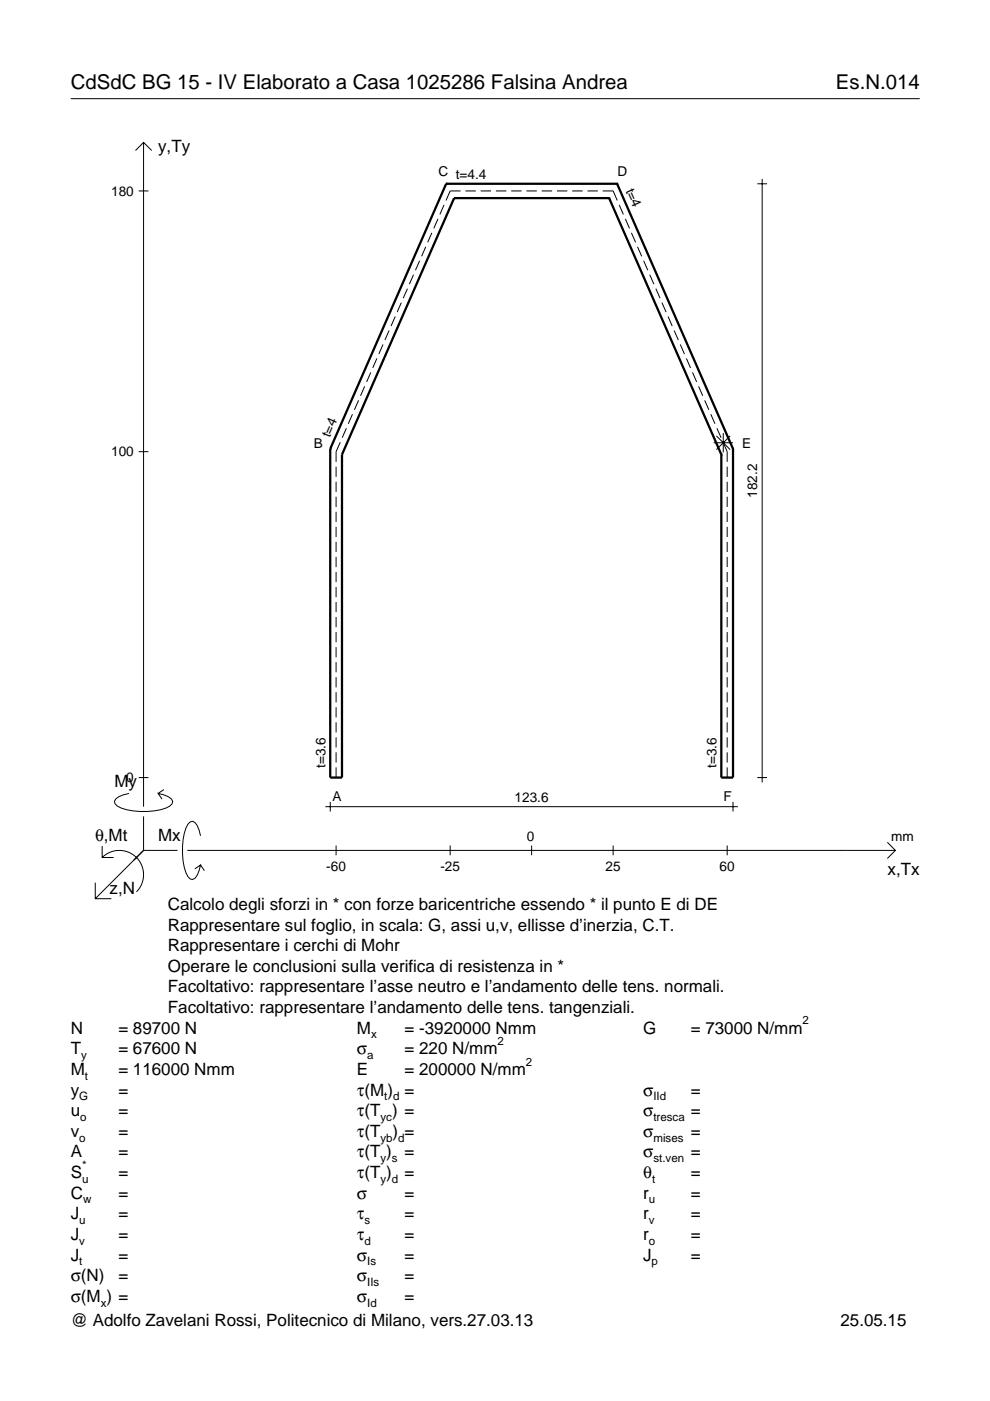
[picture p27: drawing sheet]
<svg xmlns="http://www.w3.org/2000/svg" width="210mm" height="297mm" viewBox="0 0 210 297" stroke-linecap="round" stroke-linejoin="round" font-family="sans-serif">
<defs><g id="words">
<g font-size="4.3">
<text x="15" y="18.9">CdSdC BG 15 - IV Elaborato a Casa 1025286 Falsina Andrea</text>
<text x="177.2" y="18.9">Es.N.014</text>
</g>
<g font-size="3.6">
<text x="33.5" y="32.3">y,Ty</text>
<text x="24.3" y="166.9">My</text>
<text x="20.1" y="178.2">θ,Mt</text>
<text x="33.5" y="178.2">Mx</text>
<text x="188.2" y="185.5">x,Tx</text>
<text x="23.2" y="189.6">z,N</text>
<text x="35.6" y="192.9">Calcolo degli sforzi in * con forze baricentriche essendo * il punto E di DE</text>
<text x="35.6" y="197.3">Rappresentare sul foglio, in scala: G, assi u,v, ellisse d’inerzia, C.T.</text>
<text x="35.6" y="201.7">Rappresentare i cerchi di Mohr</text>
<text x="35.6" y="206">Operare le conclusioni sulla verifica di resistenza in *</text>
<text x="35.6" y="210.4">Facoltativo: rappresentare l’asse neutro e l’andamento delle tens. normali.</text>
<text x="35.6" y="214.8">Facoltativo: rappresentare l’andamento delle tens. tangenziali.</text>
<text x="15" y="219.2">N</text>
<text x="25.1" y="219.2">= 89700 N</text>
<text x="75.7" y="219.2">M</text>
<text x="85.8" y="219.2">= -3920000 Nmm</text>
<text x="136.4" y="219.2">G</text>
<text x="146.5" y="219.2">= 73000 N/mm</text>
<text x="15" y="227.9">M</text>
<text x="15" y="223.5">T</text>
<text x="25.1" y="223.5">= 67600 N</text>
<text x="25.1" y="227.9">= 116000 Nmm</text>
<text x="75.7" y="223.5">σ</text>
<text x="75.7" y="227.9">E</text>
<text x="85.8" y="223.5">= 220 N/mm</text>
<text x="85.8" y="227.9">= 200000 N/mm</text>
<text x="15" y="232.3">y</text>
<text x="25.1" y="232.3">=</text>
<text x="75.7" y="232.3">τ(M ) =</text>
<text x="136.4" y="232.3">σ</text>
<text x="146.5" y="232.3">=</text>
<text x="15" y="236.7">u</text>
<text x="25.1" y="236.7">=</text>
<text x="75.7" y="236.7">τ(T ) =</text>
<text x="136.4" y="236.7">σ</text>
<text x="146.5" y="236.7">=</text>
<text x="15" y="241">v</text>
<text x="15" y="245.4">A</text>
<text x="25.1" y="241">=</text>
<text x="25.1" y="245.4">=</text>
<text x="75.7" y="245.4">τ(T )</text>
<text x="75.7" y="241">τ(T</text>
<text x="83.3" y="241">) =</text>
<text x="85.8" y="245.4">=</text>
<text x="136.4" y="241">σ</text>
<text x="136.4" y="245.4">σ</text>
<text x="146.5" y="241">=</text>
<text x="146.5" y="245.4">=</text>
<text x="15" y="249.8">S</text>
<text x="25.1" y="249.8">=</text>
<text x="75.7" y="249.8">τ(T )</text>
<text x="85.8" y="249.8">=</text>
<text x="136.4" y="249.8">θ</text>
<text x="146.5" y="249.8">=</text>
<text x="15" y="254.2">C</text>
<text x="25.1" y="254.2">=</text>
<text x="75.7" y="254.2">σ</text>
<text x="85.8" y="254.2">=</text>
<text x="136.4" y="254.2">r</text>
<text x="146.5" y="254.2">=</text>
<text x="15" y="258.5">J</text>
<text x="15" y="262.9">J</text>
<text x="25.1" y="258.5">=</text>
<text x="25.1" y="262.9">=</text>
<text x="75.7" y="258.5">τ</text>
<text x="75.7" y="262.9">τ</text>
<text x="85.8" y="258.5">=</text>
<text x="85.8" y="262.9">=</text>
<text x="136.4" y="258.5">r</text>
<text x="136.4" y="262.9">r</text>
<text x="146.5" y="258.5">=</text>
<text x="146.5" y="262.9">=</text>
<text x="15" y="267.3">J</text>
<text x="25.1" y="267.3">=</text>
<text x="75.7" y="267.3">σ</text>
<text x="85.8" y="267.3">=</text>
<text x="136.4" y="267.3">J</text>
<text x="146.5" y="267.3">=</text>
<text x="15" y="271.7">σ(N)</text>
<text x="25.1" y="271.7">=</text>
<text x="75.7" y="271.7">σ</text>
<text x="85.8" y="271.7">=</text>
<text x="15" y="281.2">@ Adolfo Zavelani Rossi, Politecnico di Milano, vers.27.03.13</text>
<text x="15" y="276">σ(M ) =</text>
<text x="75.7" y="276">σ</text>
<text x="85.8" y="276">=</text>
<text x="178.2" y="281.2">25.05.15</text>
</g>
<g font-size="2.9">
<text x="23.6" y="41.5">180</text>
<text x="93" y="37.3">C t=4.4</text>
<text x="131" y="37.3">D</text>
<text x="132.6" y="40.4" transform="rotate(66 132.6 40.4)">t=4</text>
<text x="66.6" y="95">B</text>
<text x="69.9" y="92.9" transform="rotate(-66 69.9 92.9)">t=4</text>
<text x="157.4" y="95">E</text>
<text x="23.6" y="96.8">100</text>
<text x="160.6" y="105.5" transform="rotate(-90 160.6 105.5)">182.2</text>
<text x="26.8" y="165.9">0</text>
<text x="69" y="162.8" transform="rotate(-90 69 162.8)">t=3.6</text>
<text x="151.9" y="162.8" transform="rotate(-90 151.9 162.8)">t=3.6</text>
<text x="70.5" y="169.8">A</text>
<text x="109.1" y="170">123.6</text>
<text x="153.4" y="169.8">F</text>
<text x="111.7" y="178.2">0</text>
<text x="189" y="178.2">mm</text>
<text x="69.2" y="184.7">-60</text>
<text x="93.4" y="184.7">-25</text>
<text x="128.4" y="184.7">25</text>
<text x="152.6" y="184.7">60</text>
</g>
<g font-size="2.4">
<text x="78.7" y="220.2">x</text>
<text x="105.5" y="221.5">2</text>
<text x="170.2" y="217.2">2</text>
<text x="17.2" y="224.5">y</text>
<text x="77.9" y="224.5">a</text>
<text x="111.5" y="225.9">2</text>
<text x="16.8" y="233.3">G</text>
<text x="18" y="228.9">t</text>
<text x="81.5" y="233.3">t d</text>
<text x="138.5" y="233.3">IId</text>
<text x="17" y="237.7">o</text>
<text x="80.7" y="237.7">yc</text>
<text x="138.5" y="237.7">tresca</text>
<text x="16.8" y="242">o</text>
<text x="80.7" y="242">yb d</text>
<text x="138.5" y="242">mises</text>
<text x="17.4" y="250.8">u</text>
<text x="17.4" y="247.8">*</text>
<text x="80.7" y="246.4">y s</text>
<text x="80.7" y="250.8">y d</text>
<text x="138.2" y="250.8">t</text>
<text x="138.5" y="246.4">st.ven</text>
<text x="17.6" y="255.2">w</text>
<text x="137.6" y="255.2">u</text>
<text x="16.8" y="259.5">u</text>
<text x="16.8" y="263.9">v</text>
<text x="77.3" y="259.5">s</text>
<text x="77.3" y="263.9">d</text>
<text x="137.6" y="259.5">v</text>
<text x="137.6" y="263.9">o</text>
<text x="16.8" y="268.3">t</text>
<text x="77.9" y="268.3">Is</text>
<text x="138.2" y="268.3">p</text>
<text x="77.9" y="272.7">IIs</text>
<text x="21.4" y="277">x</text>
<text x="77.9" y="277">Id</text>
</g>
</g></defs>
<g fill="none" stroke="#000" stroke-width=".21">
<path d="M15 20.9h180M28.7 31.9l1.7-1.7 1.8 1.7M30.4 30.2v140.8M160.6 39h2M161.6 37.9v128M29.4 40.5h2.1M87.7 58.2l-.9 2.1M89 55.3l-.9 2M90.3 52.3l-.9 2M91.6 49.4l-.9 2M92.9 46.4l-.9 2M94.1 43.4l-.8 2.1"/>
<path d="M97.6 40.5h-2.2l-.8 2M98.7 40.5h2.2M101.9 40.5h2.2M105.1 40.5h2.3M108.4 40.5h2.2M111.6 40.5h2.2M114.8 40.5h2.3M118.1 40.5h2.2M121.3 40.5h2.2M124.6 40.5h2.2M127.8 40.5h2.2l.9 2M131.3 43.4l.9 2.1"/>
<path d="M132.6 46.4l.9 2M133.9 49.4l.9 2M135.2 52.3l.9 2M136.5 55.3l.8 2M137.8 58.2l.8 2.1M78.6 79l-.9 2M79.9 76l-.9 2M81.2 73l-.9 2.1M82.5 70.1l-.9 2M83.8 67.1l-.9 2M85.1 64.2l-.9 2M86.4 61.2l-.9 2"/>
<path d="M139.1 61.2l.8 2M140.3 64.2l.9 2M141.6 67.1l.9 2M142.9 70.1l.9 2M144.2 73l.9 2.1M145.5 76l.9 2M146.8 79l.9 2M29.4 95.8h2.1M71.3 99v2.1M72.1 93.8l-.8 2v2.1M73.4 90.8l-.8 2M74.7 87.8l-.9 2"/>
<path d="M76 84.9l-.9 2M77.3 81.9l-.9 2M148.1 81.9l.9 2M149.4 84.9l.9 2M150.7 87.8l.9 2M151.3 93.9h4.1M151.9 92.4l2.9 2.9M152 90.8l.9 2M153.3 93.8l.9 2v2.1M153.3 91.8v4.1M154.2 99v2.1M154.8 92.4l-2.9 2.9"/>
<path d="M71.3 102.1v2.2M71.3 105.3v2.2M71.3 108.5v2.2M71.3 111.7v2.2M71.3 114.9v2.1M71.3 118.1v2.1M154.2 102.1v2.2M154.2 105.3v2.2M154.2 108.5v2.2M154.2 111.7v2.2M154.2 114.9v2.1M154.2 118.1v2.1"/>
<path d="M71.3 121.3v2.1M71.3 124.5v2.1M71.3 127.6v2.2M71.3 130.8v2.2M71.3 134v2.2M71.3 137.2v2.2M154.2 121.3v2.1M154.2 124.5v2.1M154.2 127.6v2.2M154.2 130.8v2.2M154.2 134v2.2M154.2 137.2v2.2"/>
<path d="M71.3 140.4v2.1M71.3 143.6v2.1M71.3 146.8v2.1M71.3 150v2.1M71.3 153.1v2.2M71.3 156.3v2.2M71.3 159.5v2.2M154.2 140.4v2.1M154.2 143.6v2.1M154.2 146.8v2.1M154.2 150v2.1M154.2 153.1v2.2"/>
<path d="M154.2 156.3v2.2M154.2 159.5v2.2M21.7 179.4v2.4h2.4M27.3 168.2a3.6 3.6 0 0 0-3 1.7l.1 .5a5.6 5.6 0 0 0 3.8 1.5 13.4 13.4 0 0 0 7.8-1l.5-.5 .1-.5a3.6 3.6 0 0 0-3.1-1.7l.8 1.2M29.4 164.9h2.1M30.4 173.1v7.2M34.7 167.4l-1.2 .8M42.5 177.2a3.6 3.6 0 0 0-1.7-3.1l-.5 .2a5.7 5.7 0 0 0-1.5 3.7 13.3 13.3 0 0 0 1 7.9l.5 .5 .5 .1a3.6 3.6 0 0 0 1.7-3.1l-1.2 .8M69 171h87.4M70 170v2.1M71.3 162.7v2.2M71.3 179.3v2"/>
<path d="M95.4 179.3v2M112.7 179.3v2M130 179.3v2M154.2 162.7v2.2M154.2 179.3v2M155.4 170v2.1M160.6 164.9h2M188.1 178.6l1.7 1.7-1.7 1.7M20.2 187.2v3.3h3.4M21.7 181.8a5.1 5.1 0 0 1 7.2 0 5.1 5.1 0 0 1 0 7.3M30.4 180.3l-10.2 10.2M30.4 180.3h7.2"/>
<path d="M39.7 180.3h150.1M42.5 183.4l.8 1.2"/>
</g>
<g fill="none" stroke="#000" stroke-width=".48">
<path d="M94.6 39h.1M94.6 39l-24.6 56.2M94.6 39h36.2M130.8 39h.1M130.8 39l24.6 56.2M96.3 42h.1M96.3 42l-23.8 54.4M96.3 42h32.8M129.1 42h.1M129.1 42l23.8 54.4M70 95.2h.1M70 95.2v69.7h2.5v-68.5"/>
<path d="M72.5 96.4h.1M152.9 96.4h.1M155.4 95.2h.1M155.4 95.2v69.7h-2.5v-68.5"/>
</g>
<use href="#words"/>
</svg>
